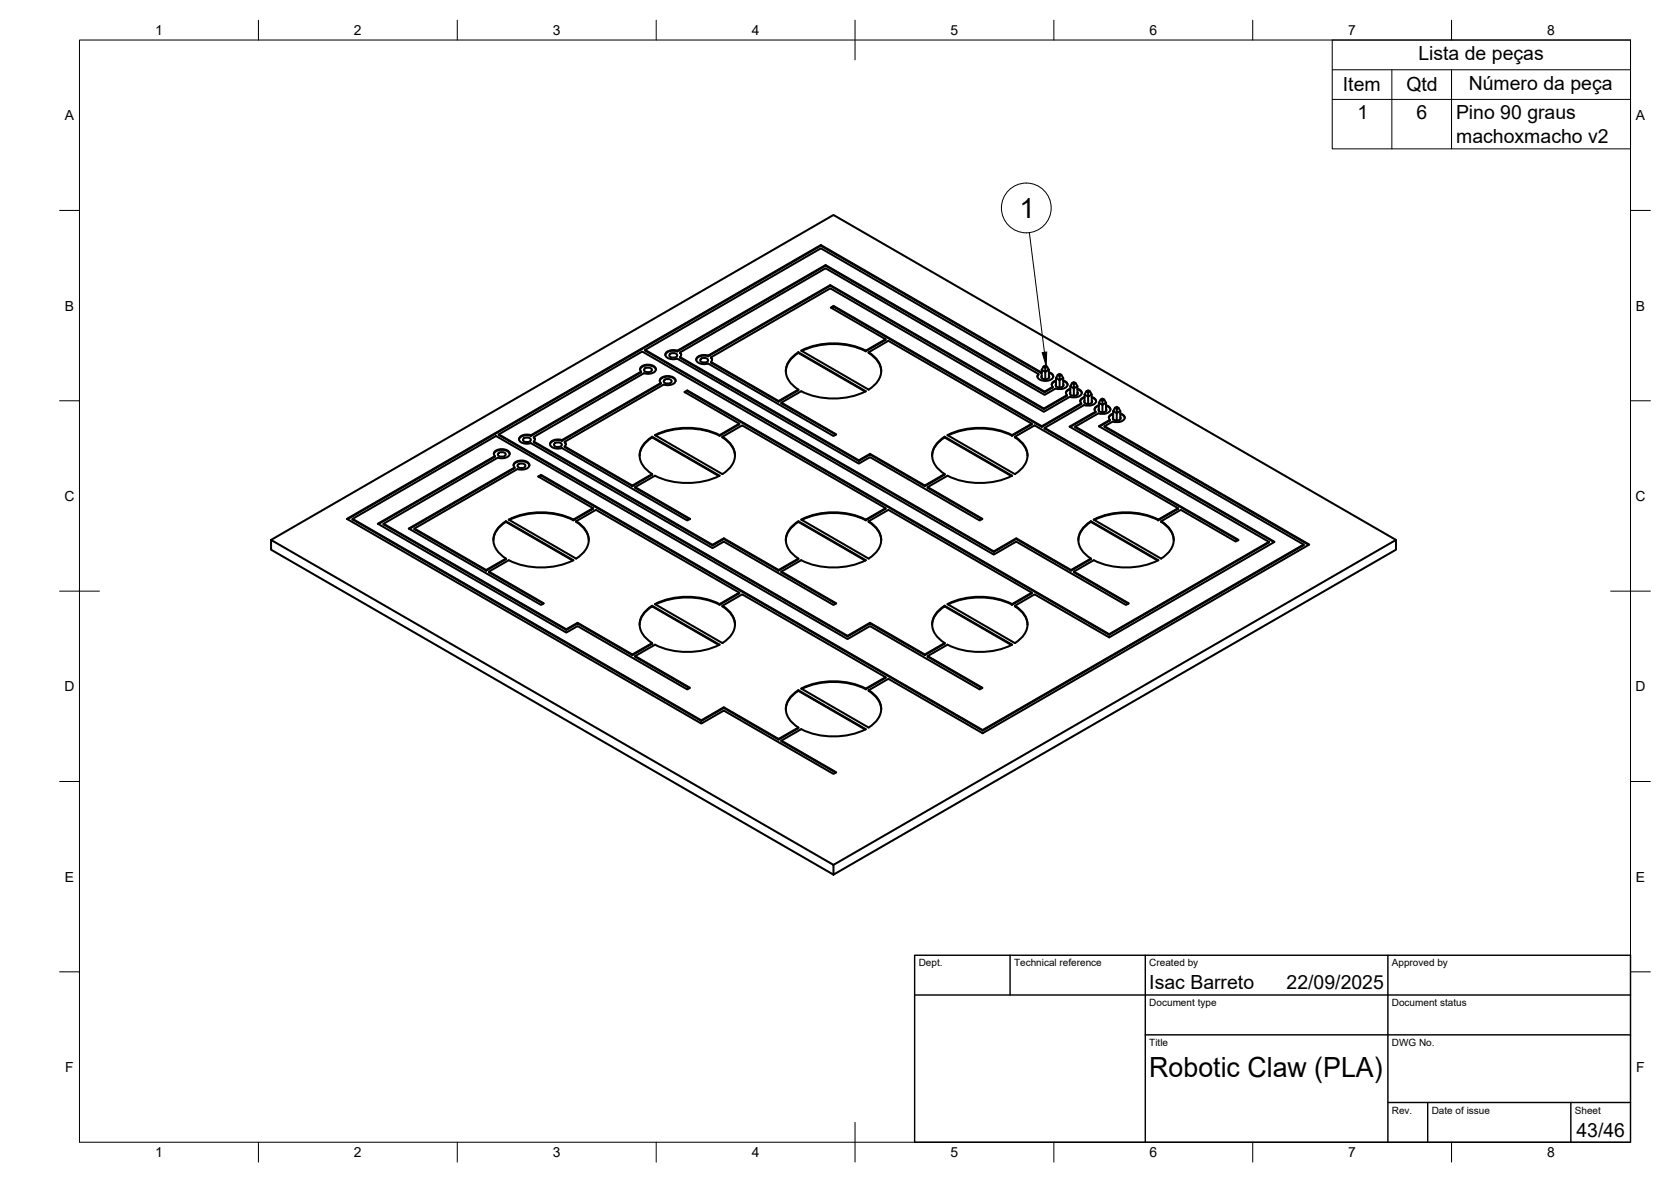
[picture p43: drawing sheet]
<svg xmlns="http://www.w3.org/2000/svg" width="420mm" height="297mm" viewBox="0 0 420 297" stroke-linecap="round" stroke-linejoin="round" font-family="sans-serif">
<defs><g id="words">
<g font-size="7">
<text x="256.4" y="54.8">1</text>
<text x="289" y="270.6">Robotic Claw (PLA)</text>
</g>
<g font-size="4.9">
<text x="356.6" y="15.1">Lista de peças</text>
<text x="337.7" y="23">Item</text>
<text x="353.6" y="22.9">Qtd</text>
<text x="369.3" y="22.5">Número da peça</text>
<text x="341.3" y="29.9">1</text>
<text x="356.2" y="29.9">6</text>
<text x="366.1" y="30">Pino 90 graus</text>
<text x="366.2" y="35.9">machoxmacho v2</text>
<text x="289" y="248.5">Isac Barreto</text>
<text x="323.5" y="248.5">22/09/2025</text>
<text x="396.4" y="285.7">43/46</text>
</g>
<g font-size="3.5">
<text x="39" y="8.8">1</text>
<text x="89" y="8.8">2</text>
<text x="139" y="8.8">3</text>
<text x="189" y="8.8">4</text>
<text x="239" y="8.8">5</text>
<text x="289" y="8.8">6</text>
<text x="339" y="8.8">7</text>
<text x="389" y="8.8">8</text>
<text x="16.3" y="30.2">A</text>
<text x="411.3" y="30.2">A</text>
<text x="16.3" y="78">B</text>
<text x="411.3" y="78">B</text>
<text x="16.2" y="125.9">C</text>
<text x="411.2" y="125.9">C</text>
<text x="16.2" y="173.7">D</text>
<text x="411.2" y="173.7">D</text>
<text x="16.3" y="221.6">E</text>
<text x="411.3" y="221.6">E</text>
<text x="16.4" y="269.4">F</text>
<text x="411.4" y="269.4">F</text>
<text x="39" y="290.8">1</text>
<text x="89" y="290.8">2</text>
<text x="139" y="290.8">3</text>
<text x="189" y="290.8">4</text>
<text x="239" y="290.8">5</text>
<text x="289" y="290.8">6</text>
<text x="339" y="290.8">7</text>
<text x="389" y="290.8">8</text>
</g>
<g font-size="2.5">
<text x="231" y="242.9">Dept.</text>
<text x="255" y="242.9">Technical reference</text>
<text x="289" y="242.9">Created by</text>
<text x="350" y="242.9">Approved by</text>
<text x="289" y="252.8">Document type</text>
<text x="350" y="252.8">Document status</text>
<text x="289" y="262.9">Title</text>
<text x="350" y="262.9">DWG No.</text>
<text x="350" y="279.9">Rev.</text>
<text x="360" y="279.9">Date of issue</text>
<text x="396" y="279.9">Sheet</text>
</g>
</g></defs>
<!-- layer: Visible -->
<g fill="none" stroke="#000" stroke-width=".51">
<path d="M206.4 61.6l-119.2 68.8 89.1 51.4 5.7-3.2 27.6 15.9 .7-.4-13.8-8M206.4 61.8v-.2l55.4 32v.1M206.4 61.8l-119 68.7M206.4 61.8l55.4 31.9M207.6 66.8l55.1 31.8 2-1.2v-.2l-2 1.2v.2M207.6 66.8v-.2l55.1 31.8M207.6 66.8l-37.3 21.5M207.6 66.6l-37.3 21.5M208.8 71.8l53.7 31 5.8-3.3v-.2l-5.8 3.4v.1M208.8 71.8v-.1l53.7 31M208.8 71.8l-30.7 17.7M208.8 71.7l-30.7 17.7"/>
<path d="M209 77.4l.6-.3 52.4 30.2 9.9-5.8v-.1l-9.9 5.7v.2M209.6 77.1v-.2l52.4 30.2M209.6 76.9l-.7 .4 13.8 7.9v.2l-5 2.9M160.9 92.9a2.39 2.39 0 0 1 4 0M161.2 93.4a1.02 1.02 0 0 1-.1-1.2 1.02 1.02 0 0 1 1-.5 2.1 2.1 0 0 1 2.8 1.2 2.41 2.41 0 0 1-3 .9l-27.7 16 .3 .6M162 92.7l.9-.3a.73 .73 0 0 1 1 .8l-1 .3a.73 .73 0 0 1-.9-.8zM162.2 87.9l44.2-25.5 54.7 31.6v.2M165.9 95.7a2.39 2.39 0 0 1 4 0M166.2 96.2a1.02 1.02 0 0 1-.1-1.1 1.02 1.02 0 0 1 1-.5 2.1 2.1 0 0 1 2.8 1.1 2.39 2.39 0 0 1-3 .9M166.9 96.7l-24.9 14.3 .3 .7M167 95.6l.9-.4a.73 .73 0 0 1 .9 .8l-.9 .4a.73 .73 0 0 1-.9-.8zM168.3 89.1l1-.4a.73 .73 0 0 1 .9 .8l-.9 .4a.73 .73 0 0 1-1-.8z"/>
<path d="M170.3 88.1v.2M170.3 88.3a2.47 2.47 0 0 0-3 .9M170.3 88.1l-1.1-.1a1.57 1.57 0 0 0-1.9 1.3 2.35 2.35 0 0 0 3 .8l45.6 26.4 2.9-1.6 27.5 15.9 .7-.4-13.7-8M171 88.5a.76 .76 0 0 1 0 1.2M171.3 89.2l-.3-.6 36.6-21.2 55.1 31.8 2.7-1.6a2.66 2.66 0 0 0 3-.7 1.05 1.05 0 0 0-1.1-1.3M172.3 98.6l.5-.3 106.1 61.2 40.2-23.2v-.1l-40.2 23.2M172.8 98.3v-.2l-.7 .4 13.8 8M172.8 98.1l106.1 61.3v.1M176.1 90.3l.9-.4a.73 .73 0 0 1 1 .8l-1 .4a.73 .73 0 0 1-.9-.8zM178.1 89.4v.1M178.1 89.5a2.47 2.47 0 0 0-3 .9M178.1 89.4l-1.1-.2a1.57 1.57 0 0 0-1.9 1.3 2.35 2.35 0 0 0 3 .9l31.5 18.2 .7-.4-13.8-8"/>
<path d="M178.8 89.8a.76 .76 0 0 1 0 1.1M179 90.4l-.2-.6 30-17.3 53.7 31 6.5-3.8a2.66 2.66 0 0 0 3-.7 1.05 1.05 0 0 0-1.1-1.3M200.7 88.5l17 9.8a18.9 18.9 0 0 1-16.2 0l-5 2.9v.2l13.6 7.8M200.7 88.5v.2M200.7 88.7l16.9 9.7M200.8 88.7a5.9 5.9 0 0 0-3.2 4.6M200.8 88.5a5.1 5.1 0 0 0-2.9 6.4 6.9 6.9 0 0 0 2.9 3M201.6 88.2a19 19 0 0 1 16.1 .1M217.7 88.1a18.9 18.9 0 0 0-16.2 0l16.9 9.8M217.7 88.1v.2M218.4 88.7a5.9 5.9 0 0 1 3.2 4.6M218.4 88.5a5.1 5.1 0 0 1 2.8 6.4 6.9 6.9 0 0 1-2.8 3"/>
<path d="M218.4 88.7v-.2l5-2.9 36 20.9M222.7 85.2l-5 2.9M261.1 94.1l-.3 .5M261.9 92.9v2.1M261.9 94.5a.91 .91 0 0 0 .6 .8 .91 .91 0 0 0 1-.1l.3-.3-.1-.4M261.9 93.7h-.1M261.9 93.5l-.1 .1M262.4 92.1l.4-.2 .5 .2-.5 .3zM262.4 92.1l-.5 .8 .9 .6v1.8M263.3 92.1l.4 .8-.9 .6v-1.1M263.7 92.9v2.1M263.7 93.7a1.35 1.35 0 0 1 1.1 .9"/>
<path d="M263.7 93.5a1.01 1.01 0 0 1 1.1 1 1.01 1.01 0 0 1-1 1.1 2.37 2.37 0 0 1-3-1l.3-.6M265.5 95v2.1M265.5 96.5a.91 .91 0 0 0 .6 .9 .91 .91 0 0 0 1-.2l.3-.3-.1-.4M265.5 95.8a1.35 1.35 0 0 0-1.1 .9M265.5 95.6a.98 .98 0 0 0-.9 .5 .98 .98 0 0 0 .1 1.1M266 94.2l.4-.3 .5 .3-.5 .3zM266 94.2l-.5 .8 .9 .5v1.9M266.9 94.2l.4 .8-.9 .5v-1M267.3 95v2.1M267.3 95.8a1.35 1.35 0 0 1 1.1 .9M269.1 98.6a.91 .91 0 0 0 .5 .9 .91 .91 0 0 0 1-.2l.4-.3-.1-.4M269.1 97.8a1.35 1.35 0 0 0-1.1 1"/>
<path d="M269.1 97.7a.98 .98 0 0 0-.9 .5 .98 .98 0 0 0 .1 1.1M269.1 97.1v2M269.6 96.3l.4-.3 .5 .3-.5 .2zM269.6 96.3l-.5 .8 .9 .5v1.9M270.5 96.3l.4 .8-.9 .5v-1.1M270.9 97.1v2M270.9 97.8a1.35 1.35 0 0 1 1.1 1M272.7 99.2v2M272.7 99.9a1.35 1.35 0 0 0-1.1 1M272.7 99.8a.98 .98 0 0 0-.9 .5 .98 .98 0 0 0 .1 1.1M273.2 98.3l.4-.2 .5 .2-.5 .3zM273.2 98.3l-.5 .9 .9 .5v1.8"/>
<path d="M274.1 98.3l.4 .9-.9 .5v-1.1M274.5 99.2v2M274.5 99.9a1.35 1.35 0 0 1 1.1 1M274.5 99.8a1.01 1.01 0 0 1 1.1 .9 1.01 1.01 0 0 1-1 1.1l-1.2 .1-.8-.1M124.2 114.1a2.39 2.39 0 0 1 4 0M124.4 114.6a1.02 1.02 0 0 1-.1-1.1 1.02 1.02 0 0 1 1.1-.5 2.1 2.1 0 0 1 2.8 1.1 2.39 2.39 0 0 1-3.1 .9l-28.7 16.6M125.2 114l1-.4a.73 .73 0 0 1 .9 .8l-.9 .4a.73 .73 0 0 1-1-.8zM125.4 109.2l36.1-20.9 88.4 51.1 5.6-3.3 27.6 15.9 .7-.4-13.8-8v.2l13.7 7.9M129.1 117a2.39 2.39 0 0 1 4 0M129.4 117.5a1.02 1.02 0 0 1-.1-1.2 1.02 1.02 0 0 1 1-.5 2.1 2.1 0 0 1 2.8 1.2 2.39 2.39 0 0 1-3 .9l-25.9 14.9v.2l18 10.4M130.2 116.8l.9-.3a.73 .73 0 0 1 .9 .8l-.9 .3a.73 .73 0 0 1-.9-.8zM131.6 110.3l.9-.4a.73 .73 0 0 1 .9 .8l-.9 .4a.73 .73 0 0 1-.9-.8z"/>
<path d="M133.5 111.4l45.7 26.3 2.8-1.6 27.6 15.9 .7-.4-13.8-8v.2l13.6 7.9M133.5 109.4l27.7-16v.2l-27.7 15.9M133.5 109.4v.1M133.5 109.5a2.47 2.47 0 0 0-3 .9M133.5 109.4l-1.1-.2a1.57 1.57 0 0 0-1.9 1.3 2.34 2.34 0 0 0 3 .9M134.2 109.8a.76 .76 0 0 1 0 1.1M135.5 119.8l.6-.3 111 64.1 80.7-46.6v-.2l-80.7 46.7M136.1 119.5v-.2l-.8 .4 13.8 8M136.1 119.3l111 64.2v.1M139.4 111.5l.9-.3a.73 .73 0 0 1 .9 .8l-.9 .3a.73 .73 0 0 1-.9-.8zM141.3 110.6l24.9-14.3v.1l-24.9 14.4zM141.3 110.8a2.47 2.47 0 0 0-3 .9"/>
<path d="M141.3 110.6l-1.1-.2a1.57 1.57 0 0 0-1.9 1.3 2.35 2.35 0 0 0 3 .9l31.5 18.2 .7-.4-13.8-8v.2l13.7 7.9M142 111a.76 .76 0 0 1 0 1.2M164 109.9v-.1l16.9 9.7a18.9 18.9 0 0 1-16.2 0l-5 2.9M164 109.9l16.8 9.7M164 109.9a5.9 5.9 0 0 0-3.2 4.6M164 109.8a5.1 5.1 0 0 0-2.8 6.3 6.9 6.9 0 0 0 2.8 3M164.7 109.4l17 9.8M164.8 109.4a19 19 0 0 1 16.1 .1M180.9 109.3a18.9 18.9 0 0 0-16.2 0M180.9 109.4l5-2.9v.1l-5 2.9zM181.6 109.8a5.1 5.1 0 0 1 2.9 6.3 6.9 6.9 0 0 1-2.9 3M181.7 109.8l-.1 .1a5.9 5.9 0 0 1 3.2 4.6"/>
<path d="M181.7 109.8l4.9-2.9 36.1 20.8v.2l-5 2.9M195.8 100.8l-17-9.8v.1l17 9.9 4.9-2.9v-.2l-4.9 2.9v.2M215.9 115.7l-44.9-26v.2l44.9 26 2.9-1.7 13.7 8 5-2.9v-.2l-5 2.9v.2M218.8 114.2v-.1l13.7 7.9M218.8 114.1l-2.9 1.6v.2M237.5 109.9a5.9 5.9 0 0 0-3.1 4.6M237.5 109.8a5.1 5.1 0 0 0-2.8 6.3 6.9 6.9 0 0 0 2.8 3M238.2 109.4l17 9.8M238.4 109.4a19 19 0 0 1 16.1 .1M254.3 119.6l-16.8-9.7v-.1l17 9.7a18.9 18.9 0 0 1-16.3 0l-4.9 2.9v.2l13.6 7.9M254.5 109.4l4.9-2.9v.1l-4.9 2.9zM254.5 109.3a18.9 18.9 0 0 0-16.2 0"/>
<path d="M255.2 109.8a5.1 5.1 0 0 1 2.8 6.3 6.9 6.9 0 0 1-2.8 3M258.4 114.5a5.9 5.9 0 0 0-3.2-4.6v-.1l4.9-2.9 36.1 20.8M269.1 107.3l6.4-3.7v-.2l-6.6 3.8 50.2 29M270.4 107.2l50.1 29-41.6 24-18.8-10.8-4.9 2.8a6.8 6.8 0 0 1 3.2 4.8M272.6 101.8l-9.9 5.7M272.7 100.7a.91 .91 0 0 0 .5 .9 .91 .91 0 0 0 1-.2l.4-.3-.1-.4M276.3 101.2v2.1M276.3 102.8a.91 .91 0 0 0 .5 .8 .91 .91 0 0 0 1-.1l.4-.4-.1-.3M276.3 102a1.35 1.35 0 0 0-1.1 .9M276.3 101.8a.98 .98 0 0 0-.9 .6 .98 .98 0 0 0 .1 1.1M276.5 107.2l2.6-1.5v-.2l-2.8 1.6 51.5 29.7M276.8 100.4l.4-.3 .4 .3-.4 .3z"/>
<path d="M276.8 100.4l-.5 .8 .9 .6v1.8M277.6 100.4l.5 .8-.9 .6v-1.1M277.7 107.1l51.5 29.7-82.1 47.5-23.7-13.7-5 2.9v.1M278.1 101.2v2.1M278.1 102a1.35 1.35 0 0 1 1.1 .9M278.1 101.8a1.01 1.01 0 0 1 1.1 1 1.01 1.01 0 0 1-1 1.1l-1.2 .1-.8-.1-5.8 3.3v.2l49.9 28.8M279.9 103.3v2.1M279.9 104.8a.91 .91 0 0 0 .5 .9 .91 .91 0 0 0 1-.2l.4-.3-.1-.4M279.9 104.1a1.35 1.35 0 0 0-1.1 .9M279.9 103.9a.98 .98 0 0 0-.9 .5 .98 .98 0 0 0 .1 1.1M280.3 102.5l.5-.3 .4 .3-.4 .3zM280.3 102.5l-.4 .8 .9 .5v1.9"/>
<path d="M281.2 102.5l.5 .8-.9 .5v-1M281.7 103.3v2.1M281.7 104.1a1.35 1.35 0 0 1 1.1 .9M281.7 103.9a1.01 1.01 0 0 1 1.1 1 1.01 1.01 0 0 1-1 1l-1.2 .2-.8-.2-2.1 1.2v.2l51.4 29.6M68.2 135.7v2.4l141.4 81.7v-2.5l-141.4-81.6 141.4-81.7 141.4 81.7v2.4l-141.4 81.7M88.6 130.4l87.7 50.6v.2M95.2 131.7l29.2-16.9v-.2l-29.4 17 47.4 27.4 2.8-1.7 27.6 16 .7-.4-13.8-8M102.9 132.9l26.5-15.2v-.2l-26.6 15.3 33.2 19.2 .7-.4-13.8-8v.2l13.7 7.9M104.2 132.8l18 10.4M127.2 131.2v-.2l17 9.8a18.9 18.9 0 0 1-16.3 0M127.2 131.2l16.8 9.7M127.2 131.2a5.9 5.9 0 0 0-3.1 4.6"/>
<path d="M127.2 131a5.1 5.1 0 0 0-2.8 6.3 6.9 6.9 0 0 0 2.8 3.1M128.1 130.7a19 19 0 0 1 16.1 0M144.1 130.6l5-2.9v.2l-5 2.9M144.1 130.6v.2M144.2 130.6a18.9 18.9 0 0 0-16.3 0l17 9.8a5.1 5.1 0 0 0 2.8-6.4 7 7 0 0 0-2.8-3M144.9 131v.2a5.9 5.9 0 0 1 3.1 4.6M144.9 131l4.9-2.9 36.1 20.8v.2l-5 2.9M159 122l5-2.9v.2l-5 2.9zM159 122l-17-9.8v.2l17 9.8M179.2 136.9l-45-25.9v.1l45 26 2.8-1.6 13.8 7.9 4.9-2.9v-.1l-4.9 2.8v.2M182 135.5v-.2l13.8 7.9M182 135.3l-2.8 1.6v.2"/>
<path d="M200.7 131.2v-.2l17 9.8a18.9 18.9 0 0 1-16.2 0M200.7 131.2l16.9 9.7M200.8 131.2a5.9 5.9 0 0 0-3.2 4.6M200.8 131a5.1 5.1 0 0 0-2.9 6.3 6.9 6.9 0 0 0 2.9 3.1M201.6 130.7a19 19 0 0 1 16.1 0M217.7 130.6a18.9 18.9 0 0 0-16.2 0l16.9 9.8M218.4 131.2a5.9 5.9 0 0 1 3.2 4.6M218.4 131a5.1 5.1 0 0 1 2.8 6.3 6.9 6.9 0 0 1-2.8 3.1M218.4 131.2v-.2l5-2.9 36 20.8v.2l-4.9 2.9M222.7 127.7l-5 2.9v.2M249.9 138.6l-87.7-50.7v.2l87.7 50.6 5.6-3.2 13.8 7.9 5-2.9v-.1l-5 2.8v.2M255.5 135.5v-.2l13.8 7.9"/>
<path d="M255.5 135.3l-5.6 3.3v.1M274.3 131.2v-.2l17 9.8a18.9 18.9 0 0 1-16.3 0M274.3 131.2l16.8 9.7M274.3 131.2a5.9 5.9 0 0 0-3.2 4.6M274.3 131a5.1 5.1 0 0 0-2.8 6.3 6.9 6.9 0 0 0 2.8 3.1M275.2 130.7a19 19 0 0 1 16 0M291.2 130.6l5-2.9v.2l-5 2.9M291.2 130.6v.2M291.2 130.6a18.9 18.9 0 0 0-16.2 0l17 9.8M292 131.2v-.2l4.9-2.9 13.8 8 .7-.4-48.7-28.2v.2l48.6 28.1M292 131.2a5.9 5.9 0 0 1 3.1 4.6M292 131a5.1 5.1 0 0 1 2.8 6.3 6.9 6.9 0 0 1-2.8 3.1"/>
<path d="M351 135.7l-141.4 81.6M122.2 143.2l5-2.8v.1l-5 2.9zM127.9 140.8l-5 2.8M142.4 158.1l-46-26.5v.2l46 26.5 2.8-1.6 13.8 7.9 5-2.8v-.2l-5 2.9v.1M145.2 156.7v-.2l13.8 8M145.2 156.5l-2.8 1.6v.2M164 152.4v-.2l16.9 9.8a19 19 0 0 1-16.2 0l-5 2.9v.1l13.7 7.9M164 152.4l16.8 9.7M164 152.4a5.9 5.9 0 0 0-3.2 4.6M164 152.2a5.1 5.1 0 0 0-2.8 6.4 6.9 6.9 0 0 0 2.8 3M164.8 151.9a19 19 0 0 1 16.1 .1M180.9 151.8a18.9 18.9 0 0 0-16.2 0l17 9.8a5.6 5.6 0 0 0 3-5.5 6.1 6.1 0 0 0-3.1-3.9"/>
<path d="M184.8 157a5.9 5.9 0 0 0-3.2-4.6l5-3 36.1 20.8v.1l-5 2.9v-.2l5-2.8M185.9 148.9l-5 2.9v.2M201.4 140.8l-4.9 2.8M213.1 159.8l-87.7-50.6v.1l87.7 50.6 5.7-3.2 13.7 7.9 5-2.8v-.2l-5 2.9v.1M218.8 156.7v-.2l13.7 8M218.8 156.5l-5.7 3.3v.1M237.5 152.4a5.9 5.9 0 0 0-3.1 4.6M237.5 152.2a5.1 5.1 0 0 0-2.8 6.4 6.9 6.9 0 0 0 2.8 3M238.4 151.9a19 19 0 0 1 16.1 .1M254.5 151.8a18.9 18.9 0 0 0-16.2 0l16.9 9.8a5.1 5.1 0 0 0 2.8-6.4 7 7 0 0 0-2.8-3M259.4 148.9l-4.9 2.9v.2M275 140.8l-5 2.8"/>
<path d="M182 177.9v-.2l-5.7 3.3M182 177.7l13.8 8v.2M200.7 173.6v-.1l17 9.7a18.9 18.9 0 0 1-16.2 0l-5 2.9v.2l13.6 7.9M200.7 173.6l16.9 9.7M200.8 173.6a5.9 5.9 0 0 0-3.2 4.6M200.8 173.4a5.1 5.1 0 0 0-2.9 6.4 6.9 6.9 0 0 0 2.9 3M201.6 173.1a19 19 0 0 1 16.1 .1M217.7 173a18.9 18.9 0 0 0-16.2 0l16.9 9.8M218.4 173.6a5.9 5.9 0 0 1 3.2 4.6M218.4 173.4a5.1 5.1 0 0 1 2.8 6.4 6.9 6.9 0 0 1-2.8 3M233.3 164.9l13.7 8-.7 .4-27.5-16-5.7 3.3-88.4-51-36.1 20.8v.1l87.7 50.7 5.7-3.3 13.8 8 4.9-2.9v-.2l-4.9 2.9M254.3 162.1l-16.8-9.7v-.2l17 9.8a18.9 18.9 0 0 1-16.3 0l-4.9 2.9v.1l13.6 7.9"/>
</g>
<!-- layer: BORDER -->
<g fill="none" stroke="#000" stroke-width=".25">
<path d="M20 10.1h390v276.9h-390zM65 5.1v5M115 5.1v5M165 5.1v5M215 5.1v10M265 5.1v5M315 5.1v5M365 5.1v5M15 52.9h5M410 52.9h5M15 100.7h5M410 100.7h5"/>
<path d="M15 148.6h10M405 148.6h10M15 196.4h5M410 196.4h5M15 244.2h5M410 244.2h5M65 287v5M115 287v5M165 287v5M215 282.1v9.9M265 287v5M315 287v5"/>
<path d="M365 287v5"/>
</g>
<!-- layer: TITLEBLOCK -->
<path d="M230 240.1h180v46.9h-180zM230 250h180M254 240.1v9.9M288 240.1v46.9M349 240.1v46.9M288 260.1h122M349 277.1h61M359 277.1v9.9M395 277.1v9.9" fill="none" stroke="#000" stroke-width=".36"/>
<!-- layer: Parts Lists -->
<path d="M335 10.1h75v27.3h-75zM335 17.5h75M350 17.5v19.9M365 17.5v19.9M335 25h75" fill="none" stroke="#000" stroke-width=".25"/>
<!-- layer: Balloons -->
<circle cx="258.1" cy="52.3" r="6.3" fill="none" stroke="#000" stroke-width=".25"/>
<!-- layer: 0 -->
<path d="M262 88.6l1.2-.1-.1 3.5z" fill="#000" stroke="#000" stroke-width=".25"/>
<path d="M258.8 58.5l3.8 30" fill="none" stroke="#000" stroke-width=".25"/>
<use href="#words"/>
</svg>
